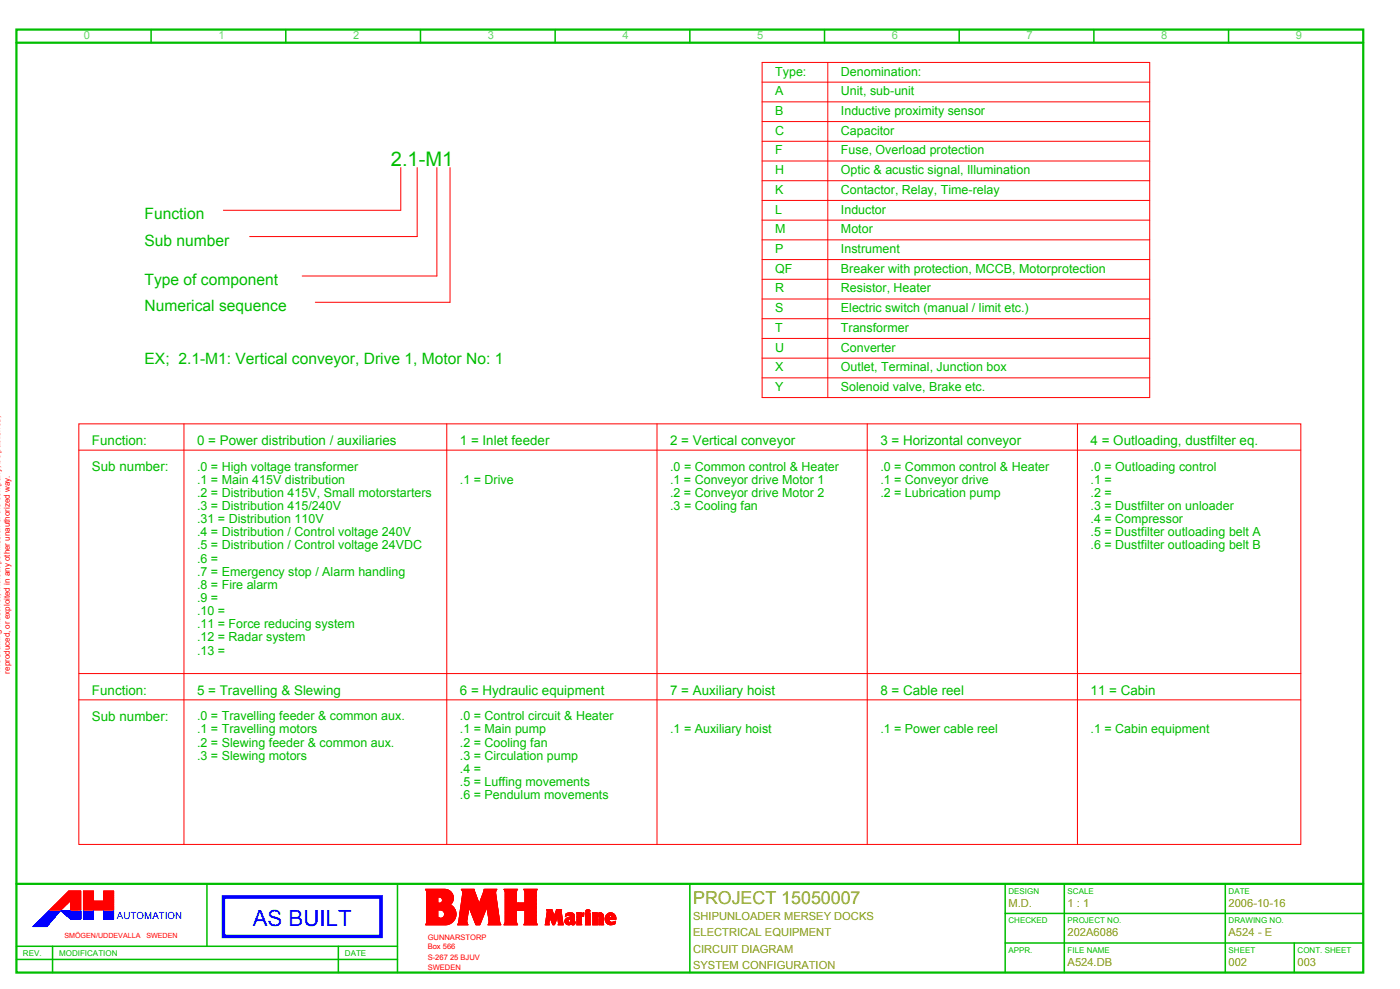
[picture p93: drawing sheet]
<svg xmlns="http://www.w3.org/2000/svg" width="426mm" height="301mm" viewBox="0 0 426 301" stroke-linecap="round" stroke-linejoin="round" font-family="sans-serif">
<defs><g id="words">
<text font-size="6.8" fill="#00f" x="76.9" y="281.8">AS BUILT</text>
<text font-size="6.1" fill="#00be00" x="119" y="50.6">2.1­M1</text>
<text font-size="5.4" fill="#969600" x="211" y="275">PROJECT 15050007</text>
<g font-size="4.7" fill="#00be00">
<text x="44" y="66.8">Function</text>
<text x="44" y="74.8">Sub number</text>
<text x="44" y="86.8">Type of component</text>
<text x="44" y="94.8">Numerical sequence</text>
<text x="44" y="110.8">EX; 2.1­M1: Vertical conveyor, Drive 1, Motor No: 1</text>
</g>
<g font-size="4.1" fill="#00be00">
<text x="28" y="135.4">Function:</text>
<text x="60" y="135.4">0 = Power distribution / auxiliaries</text>
<text x="140" y="135.4">1 = Inlet feeder</text>
<text x="204" y="135.4">2 = Vertical conveyor</text>
<text x="268" y="135.4">3 = Horizontal conveyor</text>
<text x="332" y="135.4">4 = Outloading, dustfilter eq.</text>
<text x="28" y="143.4">Sub number:</text>
<text x="28" y="211.4">Function:</text>
<text x="60" y="211.4">5 = Travelling &amp; Slewing</text>
<text x="140" y="211.4">6 = Hydraulic equipment</text>
<text x="204" y="211.4">7 = Auxiliary hoist</text>
<text x="268" y="211.4">8 = Cable reel</text>
<text x="332" y="211.4">11 = Cabin</text>
<text x="28" y="219.4">Sub number:</text>
</g>
<g font-size="3.8" fill="#00be00">
<text x="236" y="23">Type:</text>
<text x="256" y="23">Denomination:</text>
<text x="236" y="29">A</text>
<text x="256" y="29">Unit, sub­unit</text>
<text x="236" y="35">B</text>
<text x="256" y="35">Inductive proximity sensor</text>
<text x="236" y="41">C</text>
<text x="256" y="41">Capacitor</text>
<text x="236" y="47">F</text>
<text x="256" y="47">Fuse, Overload protection</text>
<text x="236" y="53">H</text>
<text x="256" y="53">Optic &amp; acustic signal, Illumination</text>
<text x="236" y="59">K</text>
<text x="256" y="59">Contactor, Relay, Time­relay</text>
<text x="236" y="65">L</text>
<text x="256" y="65">Inductor</text>
<text x="236" y="71">M</text>
<text x="256" y="71">Motor</text>
<text x="236" y="77">P</text>
<text x="256" y="77">Instrument</text>
<text x="236" y="83">QF</text>
<text x="256" y="83">Breaker with protection, MCCB, Motorprotection</text>
<text x="236" y="89">R</text>
<text x="256" y="89">Resistor, Heater</text>
<text x="236" y="95">S</text>
<text x="256" y="95">Electric switch (manual / limit etc.)</text>
<text x="236" y="101">T</text>
<text x="256" y="101">Transformer</text>
<text x="236" y="107">U</text>
<text x="256" y="107">Converter</text>
<text x="236" y="113">X</text>
<text x="256" y="113">Outlet, Terminal, Junction box</text>
<text x="236" y="119">Y</text>
<text x="256" y="119">Solenoid valve, Brake etc.</text>
<text x="60" y="143.2">.0 = High voltage transformer</text>
<text x="204" y="143.2">.0 = Common control &amp; Heater</text>
<text x="268" y="143.2">.0 = Common control &amp; Heater</text>
<text x="332" y="143.2">.0 = Outloading control</text>
<text x="60" y="147.2">.1 = Main 415V distribution</text>
<text x="140" y="147.2">.1 = Drive</text>
<text x="204" y="147.2">.1 = Conveyor drive Motor 1</text>
<text x="268" y="147.2">.1 = Conveyor drive</text>
<text x="332" y="147.2">.1 =</text>
<text x="60" y="151.2">.2 = Distribution 415V, Small motorstarters</text>
<text x="60" y="155.2">.3 = Distribution 415/240V</text>
<text x="204" y="151.2">.2 = Conveyor drive Motor 2</text>
<text x="204" y="155.2">.3 = Cooling fan</text>
<text x="268" y="151.2">.2 = Lubrication pump</text>
<text x="332" y="151.2">.2 =</text>
<text x="332" y="155.2">.3 = Dustfilter on unloader</text>
<text x="60" y="159.2">.31 = Distribution 110V</text>
<text x="332" y="159.2">.4 = Compressor</text>
<text x="60" y="163.2">.4 = Distribution / Control voltage 240V</text>
<text x="60" y="167.2">.5 = Distribution / Control voltage 24VDC</text>
<text x="332" y="163.2">.5 = Dustfilter outloading belt A</text>
<text x="332" y="167.2">.6 = Dustfilter outloading belt B</text>
<text x="60" y="171.2">.6 =</text>
<text x="60" y="175.2">.7 = Emergency stop / Alarm handling</text>
<text x="60" y="179.2">.8 = Fire alarm</text>
<text x="60" y="183.2">.9 =</text>
<text x="60" y="187.2">.10 =</text>
<text x="60" y="191.2">.11 = Force reducing system</text>
<text x="60" y="195.2">.12 = Radar system</text>
<text x="60" y="199.2">.13 =</text>
<text x="60" y="219.2">.0 = Travelling feeder &amp; common aux.</text>
<text x="140" y="219.2">.0 = Control circuit &amp; Heater</text>
<text x="60" y="223.2">.1 = Travelling motors</text>
<text x="60" y="227.2">.2 = Slewing feeder &amp; common aux.</text>
<text x="140" y="223.2">.1 = Main pump</text>
<text x="140" y="227.2">.2 = Cooling fan</text>
<text x="204" y="223.2">.1 = Auxiliary hoist</text>
<text x="268" y="223.2">.1 = Power cable reel</text>
<text x="332" y="223.2">.1 = Cabin equipment</text>
<text x="60" y="231.2">.3 = Slewing motors</text>
<text x="140" y="231.2">.3 = Circulation pump</text>
<text x="140" y="235.2">.4 =</text>
<text x="140" y="239.2">.5 = Luffing movements</text>
<text x="140" y="243.2">.6 = Pendulum movements</text>
</g>
<g font-size="3.4" fill="#00d2d2">
<text x="25.5" y="12">0</text>
<text x="66.5" y="12">1</text>
<text x="107.5" y="12">2</text>
<text x="148.5" y="12">3</text>
<text x="189.5" y="12">4</text>
<text x="230.5" y="12">5</text>
<text x="271.5" y="12">6</text>
<text x="312.5" y="12">7</text>
<text x="353.5" y="12">8</text>
<text x="394.5" y="12">9</text>
</g>
<g font-size="3.4" fill="#969600">
<text x="211" y="280">SHIPUNLOADER MERSEY DOCKS</text>
<text x="307" y="276">M.D.</text>
<text x="325" y="276">1 : 1</text>
<text x="374" y="276">2006­10­16</text>
<text x="211" y="285">ELECTRICAL EQUIPMENT</text>
<text x="325" y="285">202A6086</text>
<text x="374" y="285">A524 ­ E</text>
<text x="211" y="290">CIRCUIT DIAGRAM</text>
<text x="211" y="295">SYSTEM CONFIGURATION</text>
<text x="325" y="294">A524.DB</text>
<text x="374" y="294">002</text>
<text x="395" y="294">003</text>
</g>
<text font-size="3" fill="#00f" x="35.6" y="279.7">AUTOMATION</text>
<g font-size="2.4" fill="#f00">
<text x="0" y="205" transform="rotate(-90 0 205)">The drawing must not, without permission of the company, be published,</text>
<text x="3" y="205" transform="rotate(-90 3 205)">reproduced, or exploited in any other unauthorized way.</text>
</g>
<g font-size="2.4" fill="#00be00">
<text x="307" y="272">DESIGN</text>
<text x="325" y="272">SCALE</text>
<text x="374" y="272">DATE</text>
<text x="307" y="281">CHECKED</text>
<text x="325" y="281">PROJECT NO.</text>
<text x="374" y="281">DRAWING NO.</text>
<text x="7" y="291">REV.</text>
<text x="18" y="291">MODIFICATION</text>
<text x="105" y="291">DATE</text>
<text x="307" y="290">APPR.</text>
<text x="325" y="290">FILE NAME</text>
<text x="374" y="290">SHEET</text>
<text x="395" y="290">CONT. SHEET</text>
</g>
<g font-size="2.3" fill="#f00">
<text x="130.2" y="286">GUNNARSTORP</text>
<text x="130.2" y="289">Box 566</text>
<text x="130.2" y="292.1">S­267 25 BJUV</text>
<text x="130.2" y="295.2">SWEDEN</text>
</g>
<g font-size="2.2" fill="#f00">
<text x="19.6" y="285.4">SMÖGEN/UDDEVALLA</text>
<text x="44.6" y="285.4">SWEDEN</text>
</g>
</g></defs>
<path d="M5 9h410v287h-410zM5 13h410M5 269h410" fill="none" stroke="#00be00" stroke-width=".68"/>
<g fill="none" stroke="#00be00" stroke-width=".46">
<path d="M46 9v4M87 9v4M128 9v4M169 9v4M210 9v4M251 9v4M292 9v4M333 9v4M374 9v4M63 269v19M121 269v27M210 269v27"/>
<path d="M306 269v27M306 278h109M324 269v27M373 269v27M5 288h116M5 292h116M16 288v8M103 288v8M306 287h109M394 287v9"/>
</g>
<g fill="none" stroke="#00f" stroke-width=".3">
<path d="M12.2 279.8l-2.2 2.2M15.1 277.1l-5 4.9M15.2 277.1l-4.9 4.9M15.3 277.1l-4.9 4.9M15.4 277.1l-4.9 4.9M15.4 277.1l-4.8 4.9M15.6 277.1l-5 4.9M15.7 277.1l-4.9 4.9M15.8 277.1l-4.9 4.9M15.9 277.1l-4.9 4.9M16.1 277.1l-5 4.9M16.1 277.1l-4.8 4.9"/>
<path d="M16.2 277.1l-4.8 4.9M16.3 277.1l-4.9 4.9M16.4 279.5l-2.5 2.5M16.4 277.1l-4.9 4.9M16.6 277.1l-5 4.9M16.7 277.1l-4.9 4.9M16.8 277.1l-4.9 4.9M16.9 277.1l-4.9 4.9M16.9 278.9l-3.1 3.1M16.9 277.1l-4.8 4.9M17.1 277.1l-5 4.9M17.2 277.1l-4.9 4.9"/>
<path d="M17.3 277.1l-4.9 4.9M17.4 278.4l-3.7 3.6M17.4 277.1l-4.9 4.9M17.6 277.1l-5 4.9M17.7 277.1l-4.9 4.9M17.7 277.1l-4.8 4.9M17.8 277.1l-4.9 4.9M17.9 277.1l-4.9 4.9M18.1 277.1l-5 4.9M18.2 277.1l-4.9 4.9M18.3 277.1l-4.9 4.9M18.3 277.2l-4.7 4.8"/>
<path d="M18.4 277.1l-4.9 4.9M18.4 277.1l-4.1 4.9M18.4 277.1l3.1 2.7M18.4 277.1h.1M18.5 277.1v.1M18.6 277.1l-.1 .1M18.7 277.1l-.1 .1M18.8 277.1l-.2 .2M18.9 277.1l-.2 .2M19.1 277.1l-.4 .3M19.2 277.1l-.4 .3M19.2 277.1l-.3 .4"/>
<path d="M19.3 277.1l-.4 .4 .5-.4M19.6 277.1l-.6 .5M19.7 277.1l-.6 .6M19.8 277.1l-.6 .6M19.9 277.1l-.7 .7M20 277.1l-.8 .7M20.1 277.1l-.8 .8M20.2 277.1l-.8 .8M20.3 277.1l-.9 .9M20.4 277.1l-.9 .9M20.6 277.1l-1.1 1M20.7 277.1l-1.1 1"/>
<path d="M20.7 277.1l-1 1.1M20.8 277.1l-1.1 1.1M21 277.1l-1.2 1.2M21.1 277.1l-1.2 1.2M21.2 277.1l-1.3 1.3 1.4-1.3M21.4 277.1l-1.4 1.4M21.5 279.8h3.1M21.5 277.1l-1.4 1.4M21.6 277.1l-1.4 1.5 1.5-1.5M21.8 277.1l-1.5 1.6M21.9 277.1l-1.6 1.6M22.1 277.1l-1.8 1.7"/>
<path d="M22.2 277.1l-1.8 1.7 1.8-1.7M22.3 277.1l-1.8 1.8 2-1.8M22.6 277.1l-1.9 1.9M22.7 277.1l-2 2M22.8 277.1l-2 2M22.9 277.1l-2.1 2.1M23 277.1l-2.1 2.1M23.1 277.1l-2.1 2.2 2.2-2.2M23.3 277.1l-2.2 2.3 2.4-2.3M23.6 277.1l-2.4 2.4M23.7 277.1l-2.4 2.4M23.7 277.1l-2.4 2.5"/>
<path d="M23.8 277.1l-2.5 2.5 2.7-2.5M24.1 277.1l-2.6 2.6M24.2 277.1l-2.6 2.7M24.3 277.1l-2.7 2.7M24.4 277.1l-2.7 2.7M24.5 277.1l-2.7 2.7M24.6 277.1h-9.7l-4.9 4.9M24.6 277.2l-2.6 2.6M24.6 277.3l-2.5 2.5M24.6 277.3l-2.4 2.5M24.6 277.4l-2.3 2.4M24.6 277.6l-2.2 2.2"/>
<path d="M24.6 277.7l-2.1 2.1M24.6 277.8l-2 2M24.6 277.9l-1.9 1.9M24.6 278l-1.8 1.8M24.6 278.1l-1.6 1.7M24.6 278.2l-1.5 1.6M24.6 278.3l-1.5 1.5M24.6 278.4l-1.4 1.4M24.6 278.6l-1.2 1.2M24.6 278.7l-1.1 1.1M24.6 278.8l-1 1M24.6 278.8l-.9 1"/>
<path d="M24.6 278.9l-.8 .9M24.6 279.1l-.7 .7M24.6 279.2l-.6 .6M24.6 279.3l-.5 .5M24.6 279.4l-.4 .4M24.6 279.5l-.2 .3M24.6 279.6l-.1 .2M24.6 279.7v.1M24.6 277.1v2.7M25.4 279.8h3.1M25.5 277.1l-.1 .1M25.6 277.1l-.2 .2"/>
<path d="M25.7 277.1l-.3 .3M25.8 277.1l-.4 .4M26 277.1l-.6 .6M26 277.1l-.6 .7M26.1 277.1l-.7 .7M26.2 277.1l-.8 .8M26.3 277.1l-.9 .9M26.5 277.1l-1.1 1.1M26.6 277.1l-1.2 1.2M26.7 277.1l-1.3 1.3M26.8 277.1l-1.4 1.4M26.8 277.1l-1.4 1.5"/>
<path d="M27 277.1l-1.6 1.6M27.1 277.1l-1.7 1.7M27.2 277.1l-1.8 1.8M27.3 277.1l-1.9 1.9M27.5 277.1l-2.1 2.1M27.6 277.1l-2.2 2.2M27.6 277.1l-2.2 2.3M27.7 277.1l-2.3 2.3M27.8 277.1l-2.4 2.4M28 277.1l-2.6 2.6M28.1 277.1l-2.7 2.7M28.2 277.1l-2.7 2.7"/>
<path d="M28.3 277.1l-2.7 2.7M28.4 277.1l-2.7 2.7M28.5 277.1h-3.1v2.7M28.5 277.2l-2.6 2.6M28.5 277.3l-2.5 2.5M28.5 277.3l-2.4 2.5M28.5 277.4l-2.3 2.4M28.5 277.5l-2.3 2.3M28.5 277.7l-2.1 2.1M28.5 277.8l-2 2M28.5 277.9l-1.9 1.9M28.5 278l-1.8 1.8"/>
<path d="M28.5 278.1l-1.6 1.7M28.5 278.2l-1.6 1.6M28.5 278.3l-1.5 1.5M28.5 278.4l-1.4 1.4M28.5 278.5l-1.3 1.3M28.5 278.7l-1.1 1.1M28.5 278.8l-1 1M28.5 278.8l-.9 1M28.5 278.9l-.8 .9M28.5 279l-.8 .8M28.5 279.2l-.6 .6M28.5 279.3l-.5 .5"/>
<path d="M28.5 279.4l-.4 .4M28.5 279.5l-.3 .3M28.5 279.6l-.2 .2M28.5 279.6l-.1 .2M28.5 279.7v.1M28.5 277.1v2.7M31.6 277.1l-.1 .1M31.7 277.1l-.2 .2M31.8 277.1l-.3 .3M32 277.1l-.5 .5M32.1 277.1l-.6 .5M32.1 277.1l-.6 .6"/>
<path d="M32.2 277.1l-.7 .7M32.4 277.1l-.9 .9M32.5 277.1l-1 1M32.6 277.1l-1.1 1.1M32.7 277.1l-1.2 1.2M32.8 277.1l-1.3 1.2M32.9 277.1l-1.4 1.4M33 277.1l-1.5 1.5M33.1 277.1l-1.6 1.6M33.2 277.1l-1.7 1.7M33.4 277.1l-1.9 1.9M33.5 277.1l-2 2"/>
<path d="M33.6 277.1l-2.1 2M33.6 277.1l-2.1 2.1M33.7 277.1l-2.2 2.2M33.9 277.1l-2.4 2.4M34 277.1l-2.5 2.5M34.1 277.1l-2.6 2.6M34.2 277.1l-2.7 2.7M34.3 277.1l-2.7 2.7M34.4 277.1l-2.7 2.7M34.5 277.1l-2.6 2.7M34.6 277.1h-3.1v2.7M34.6 277.1v2.7h-3.1"/>
<path d="M34.6 277.1l-2.6 2.7M34.6 277.2l-2.5 2.6M34.6 277.3l-2.4 2.5M34.6 277.5l-2.3 2.3M34.6 277.6l-2.2 2.2M34.6 277.7l-2.1 2.1M34.6 277.8l-2 2M34.6 277.8l-1.9 2M34.6 278l-1.7 1.8M34.6 278.1l-1.6 1.7M34.6 278.2l-1.6 1.6M34.6 278.3l-1.5 1.5"/>
<path d="M34.6 278.5l-1.3 1.3M34.6 278.6l-1.2 1.2M34.6 278.6l-1.1 1.2M34.6 278.7l-1 1.1M34.6 278.8l-.9 1M34.6 279l-.8 .8M34.6 279.1l-.7 .7M34.6 279.2l-.6 .6M34.6 279.3l-.5 .5M34.6 279.4l-.3 .4M34.6 279.5l-.2 .3M34.6 279.6l-.1 .2"/>
<path d="M34.6 279.7l-.1 .1M10 282h4.3M14.5 281.8l-.2 .2M15.4 280.6l-1.3 1.4M15.9 280.1l-1.9 1.9"/>
</g>
<g fill="none" stroke="#f00" stroke-width=".3">
<path d="M232 19h118v102h-118zM252 19v102M232 25h118M232 31h118M232 37h118M122 51v13h-54M127 51v21h-51M133 51v33h-41M137 51v41h-41M232 43h118M232 49h118M232 55h118"/>
<path d="M232 61h118M232 67h118M232 73h118M232 79h118M232 85h118M232 91h118M232 97h118M232 103h118M232 109h118M232 115h118M24 129h372v128h-372zM24 137h372"/>
<path d="M56 129v128M136 129v128M200 129v128M264 129v128M328 129v128M24 205h372M24 213h372M21 271.2l-5.8 5.7M21.1 271.2l-5.7 5.7M21.2 271.2l-5.7 5.7M21.3 271.2l-5.7 5.7M21.4 271.2l-5.8 5.7"/>
<path d="M21.5 276.9h3.1M21.5 271.2l-5.8 5.7M21.6 271.2l-5.7 5.7M21.7 271.2l-5.7 5.7M21.8 271.2l-5.7 5.7M22 271.2l-5.8 5.7M22.1 271.2l-5.7 5.7M22.2 271.2l-5.8 5.7M22.3 271.2l-5.8 5.7M22.3 271.2l-5.7 5.7M22.5 271.2l-5.8 5.7M22.6 271.2l-5.7 5.7"/>
<path d="M22.7 271.2l-5.7 5.7M22.8 271.2l-5.7 5.7M22.9 271.2l-5.8 5.7M23 271.2l-5.8 5.7M23.1 271.2l-5.7 5.7M23.2 271.2l-5.7 5.7M23.3 271.2l-5.7 5.7M23.5 271.2l-5.8 5.7M23.6 271.2l-5.7 5.7M23.7 271.2l-5.8 5.7M23.8 271.2l-5.8 5.7M23.8 271.2l-5.7 5.7"/>
<path d="M24 271.2l-5.8 5.7M24.1 271.2l-5.7 5.7M24.2 271.2l-5.7 5.7M24.3 271.2l-5.7 5.7M24.5 271.2l-4.1 4M24.5 271.2l-3 3M24.6 271.2h-3.7l-5.8 5.7h3.5l2.9-2.8v2.8M24.6 271.2l-3.1 3.1M24.6 271.3l-3.1 3.1M24.6 271.4l-3.1 3.1M24.6 271.5l-3.1 3.2M24.6 271.7l-3.1 3"/>
<path d="M24.6 271.8l-3.1 3M24.6 271.9l-3.1 3M24.6 271.9l-3.1 3.1M24.6 272l-3.1 3.2M24.6 272.2l-3.1 3.1M24.6 272.3l-3.1 3.1M24.6 272.4l-3.1 3.1M24.6 272.5l-3.1 3.1M24.6 272.7l-3.1 3M24.6 272.7l-3.1 3.1M24.6 272.8l-3.1 3.1M24.6 272.9l-3.1 3.1"/>
<path d="M24.6 273l-3.1 3.2M24.6 273.2l-3.1 3.1M24.6 273.3l-3.1 3M24.6 273.4l-3.1 3M24.6 273.5l-3.1 3.1M24.6 273.6l-3.1 3.1M24.6 273.7l-3.1 3.1M24.6 273.8l-3.1 3.1M24.6 273.9l-3 3M24.6 274l-2.9 2.9M24.6 274.2l-2.8 2.7M24.6 274.2l-2.7 2.7"/>
<path d="M24.6 274.3l-2.6 2.6M24.6 274.4l-2.5 2.5M24.6 274.5l-2.4 2.4M24.6 274.7l-2.2 2.2M24.6 274.8l-2.1 2.1M24.6 274.9l-2.1 2M24.6 275l-2 1.9M24.6 275.1l-1.8 1.8M24.6 275.2l-1.7 1.7M24.6 275.3l-1.6 1.6M24.6 275.4l-1.5 1.5M24.6 275.5l-1.4 1.4"/>
<path d="M24.6 275.7l-1.3 1.2M24.6 275.7l-1.2 1.2M24.6 275.8l-1.1 1.1M24.6 275.9l-1 1M24.6 276.1l-.8 .8M24.6 276.2l-.7 .7M24.6 276.3l-.6 .6M24.6 276.4l-.6 .5M24.6 276.5l-.5 .4M24.6 276.6l-.3 .3M24.6 276.7l-.2 .2M24.6 276.8l-.1 .1"/>
<path d="M24.6 276.9h.1M24.6 271.2v5.7M25.5 271.2l-.1 .1M25.6 271.2l-.2 .2M25.7 271.2l-.3 .3M25.8 271.2l-.4 .4M26 271.2l-.6 .5M26 271.2l-.6 .6M26.1 271.2l-.7 .7M26.2 271.2l-.8 .8M26.3 271.2l-.9 .9M26.5 271.2l-1.1 1.1"/>
<path d="M26.6 271.2l-1.2 1.2M26.7 271.2l-1.3 1.3M26.8 271.2l-1.4 1.3M26.9 271.2l-1.5 1.5M27 271.2l-1.6 1.6M27.1 271.2l-1.7 1.7M27.2 271.2l-1.8 1.8M27.3 271.2l-1.9 1.9M27.5 271.2l-2.1 2.1M27.6 271.2l-2.2 2.2M27.7 271.2l-2.3 2.3M27.8 271.2l-2.4 2.4"/>
<path d="M28 271.2l-2.6 2.6M28.1 271.2l-2.7 2.7M28.2 271.2l-2.8 2.8M28.3 271.2l-2.9 2.8M28.4 271.2l-3 3M28.5 274.3h3v-3.1h3.1v5.7h-9.2M28.5 271.2h-3.1v5.7M28.5 271.2l-3.1 3.1M28.5 271.3l-3.1 3.1M28.5 271.4l-3.1 3.1M28.5 271.5l-3.1 3.1M28.5 271.6l-3.1 3.2"/>
<path d="M28.5 271.8l-3.1 3M28.5 271.9l-3.1 3M28.5 272l-3.1 3M28.5 272l-3.1 3.2M28.5 272.2l-3.1 3.1M28.5 272.3l-3.1 3.1M28.5 272.4l-3.1 3.1M28.5 272.5l-3.1 3M28.5 272.6l-3.1 3.1M28.5 272.7l-3.1 3.1M28.5 272.8l-3.1 3.1M28.5 272.9l-3.1 3.1"/>
<path d="M28.5 273l-3.1 3.1M28.5 273.1l-3.1 3.2M28.5 273.3l-3.1 3M28.5 273.4l-3.1 3M28.5 273.5l-3.1 3M28.5 273.5l-3.1 3.2M28.5 273.7l-3.1 3.1M28.5 273.8l-3.1 3.1M28.5 273.9l-3 3M28.5 274l-3 2.9M28.5 274.1l-2.9 2.8M28.5 274.3l-2.7 2.6"/>
<path d="M28.5 271.2v3.1M28.5 274.3l-2.6 2.6M28.6 274.3l-2.6 2.6M28.8 274.3l-2.7 2.6M28.9 274.3l-2.6 2.6M29 274.3l-2.7 2.6M29.1 274.3l-2.7 2.6M29.2 274.3l-2.7 2.6M29.3 274.3l-2.7 2.6M29.4 274.3l-2.6 2.6M29.5 274.3l-2.6 2.6M29.6 274.3l-2.6 2.6"/>
<path d="M29.7 274.3l-2.7 2.6M29.9 274.3l-2.8 2.6M30 274.3l-2.7 2.6M30 274.3l-2.6 2.6M30.1 274.3l-2.6 2.6M30.3 274.3l-2.7 2.6M30.4 274.3l-2.6 2.6M30.5 274.3l-2.7 2.6M30.6 274.3l-2.7 2.6M30.7 274.3l-2.7 2.6M30.8 274.3l-2.7 2.6M30.9 274.3l-2.6 2.6"/>
<path d="M31 274.3l-2.6 2.6M31.1 274.3l-2.6 2.6M31.3 274.3l-2.8 2.6M31.4 274.3l-2.7 2.6M31.5 274.3l-2.7 2.6M31.6 271.2l-.1 .1M31.7 271.2l-.2 .2M31.9 271.2l-.4 .3M32 271.2l-.5 .4M32.1 271.2l-.6 .5M32.1 271.2l-.6 .6M32.2 271.2l-.7 .7"/>
<path d="M32.4 271.2l-.9 .9M32.5 271.2l-1 1M32.6 271.2l-1.1 1M32.7 271.2l-1.2 1.1M32.8 271.2l-1.3 1.2M32.9 271.2l-1.4 1.4M33 271.2l-1.5 1.5M33.1 271.2l-1.6 1.6M33.2 271.2l-1.7 1.7M33.4 271.2l-1.9 1.8M33.5 271.2l-2 1.9M33.6 271.2l-2.1 2"/>
<path d="M33.6 271.2l-2.1 2.1M33.7 271.2l-2.2 2.2M33.9 271.2l-2.4 2.4M34 271.2l-2.5 2.5M34.1 271.2l-2.6 2.5M34.2 271.2l-2.7 2.6M34.4 271.2l-2.9 2.8M34.4 271.2l-2.9 2.9M34.5 271.2l-3 3M34.6 271.2l-5.7 5.7M34.6 271.3l-5.6 5.6M34.6 271.4l-5.5 5.5"/>
<path d="M34.6 271.6l-5.3 5.3M34.6 271.7l-5.3 5.2M34.6 271.7l-5.2 5.2M34.6 271.8l-5.1 5.1M34.6 271.9l-5 5M34.6 272.1l-4.8 4.8M34.6 272.2l-4.7 4.7M34.6 272.3l-4.6 4.6M34.6 272.4l-4.5 4.5M34.6 272.5l-4.4 4.4M34.6 272.6l-4.3 4.3M34.6 272.7l-4.2 4.2"/>
<path d="M34.6 272.8l-4.1 4.1M34.6 272.9l-4 4M34.6 273.1l-3.8 3.8M34.6 273.2l-3.8 3.7M34.6 273.2l-3.7 3.7M34.6 273.3l-3.6 3.6M34.6 273.5l-3.4 3.4M34.6 273.6l-3.3 3.3M34.6 273.7l-3.2 3.2M34.6 273.8l-3.1 3.1M34.6 273.9l-3 3M34.6 274l-2.9 2.9"/>
<path d="M34.6 274.1l-2.8 2.8M34.6 274.2l-2.7 2.7M34.6 274.3l-2.6 2.6M34.6 274.4l-2.5 2.5M34.6 274.6l-2.3 2.3M34.6 274.7l-2.2 2.2M34.6 274.8l-2.1 2.1M34.6 275l-1.9 1.9M34.6 275.1l-1.8 1.8M34.6 275.2l-1.7 1.7M34.6 275.3l-1.6 1.6M34.6 275.4l-1.5 1.5"/>
<path d="M34.6 275.5l-1.4 1.4M34.6 275.6l-1.3 1.3M34.6 275.7l-1.2 1.2M34.6 275.8l-1.1 1.1M34.6 276l-.9 .9M34.6 276.1l-.8 .8M34.6 276.2l-.7 .7M34.6 276.3l-.7 .6M34.6 276.3l-.6 .6M34.6 276.5l-.4 .4M34.6 276.6l-.3 .3M34.6 276.7l-.2 .2"/>
<path d="M34.6 276.8l-.1 .1M34.6 276.9h.1M129.5 270.6h.1M129.6 270.6h.1M129.7 270.6l-.1 .2 .2-.2M129.8 270.6l-.2 .2M129.9 273.7l3.1-3.1-3.1 3.1M129.9 279.9l7.8-7.8-7.8 7.9M129.9 270.6l-.2 .3M130 270.6l-.3 .3M130.1 270.6l-.4 .4M130.2 270.6l-.4 .5"/>
<path d="M130.3 270.6l-.5 .6M130.4 270.6l-.6 .6M130.6 270.6l-.8 .7M130.6 270.6l-.7 .8M130.8 270.6l-.9 .9M130.8 270.6l-.9 1M131 270.6l-1.1 1.1M131.1 270.6l-1.2 1.2M131.2 270.6l-1.3 1.4M131.3 270.6l-1.4 1.4M131.4 270.6l-1.5 1.6M131.5 270.6l-1.6 1.6"/>
<path d="M131.6 270.6l-1.7 1.8M131.7 270.6l-1.8 1.9M131.8 270.6l-1.9 2M131.9 270.6l-2 2.1M132.1 270.6l-2.2 2.2M132.1 270.6l-2.2 2.3M132.3 270.6l-2.4 2.4M132.3 270.6l-2.4 2.5M132.5 270.6l-2.6 2.6M132.6 270.6l-2.7 2.7M132.7 270.6l-2.8 2.9M132.8 270.6l-2.9 2.9"/>
<path d="M133.1 270.6l-3.2 3.3M133.2 270.6l-3.3 3.4M133.3 278.5l-3 3M133.3 278.6l-2.9 2.9M133.3 278.7l-2.8 2.8M133.3 278.9l-2.6 2.6M133.3 278.2l-3.3 3.3M133.3 278.3l-3.2 3.2M133.3 278.4l-3.1 3.1M133.3 277.6l-3.8 3.9M133.3 277.8l-3.7 3.7M133.3 277.9l-3.6 3.6"/>
<path d="M133.3 277.4l-3.6 3.7M133.3 277.4l-3.5 3.4M133.3 277.1l-3.4 3.5M133.3 278.1l-3.4 3.4M133.3 273.1l-3.4 3.4M133.3 273.2l-3.4 3.5M133.3 273.3l-3.4 3.4M133.3 273.4l-3.4 3.5M133.3 273.6l-3.4 3.4M133.3 273.6l-3.4 3.5M133.3 273.8l-3.4 3.4M133.3 273.8l-3.4 3.5"/>
<path d="M133.3 274l-3.4 3.4M133.3 274.1l-3.4 3.4M133.3 274.2l-3.4 3.4M133.3 274.3l-3.4 3.5M133.3 274.4l-3.4 3.4M133.3 274.5l-3.4 3.5M133.3 274.6l-3.4 3.4M133.3 274.7l-3.4 3.5M133.3 277.6l-3.6 3.6M133.3 278l-3.5 3.5M133.3 277.2l-3.5 3.5M133.3 279.1l-2.4 2.4"/>
<path d="M133.3 274.8l-3.4 3.5M133.3 270.6l-3.4 3.5M133.4 279.1l-2.5 2.4M133.4 279.2l-2.3 2.3M133.4 270.6l-3.5 3.6M133.4 274.8l-3.5 3.6M133.5 277l4.4-4.4-4.4 4.4M133.6 274.9l-3.7 3.6M133.6 270.6l-3.7 3.7M133.6 274.9l-3.7 3.7M133.6 270.6l-3.7 3.8M133.8 274.9l-3.9 3.9"/>
<path d="M133.8 270.6l-3.9 3.9M133.8 270.6l-3.9 4M133.9 273l2.3-2.2-2.2 2.3 2.4-2.3-2.2 2.3 2.5-2.1-2.3 2.3M133.9 279.4l-2.1 2.1M134 270.6l-4.1 4.1M134 279.4l-2.1 2.1M134 274.8l-4.1 4.2M134.1 270.6l-4.2 4.2M134.1 274.8l-4.2 4.2M134.1 279.5l-2.1 2M134.2 279.5l-2 2M134.2 270.6l-4.3 4.4"/>
<path d="M134.3 270.6l-4.4 4.4M134.4 279.4l-2.2 2.1M134.4 270.6l-4.5 4.6M134.5 279.4l-2.1 2.1M134.5 270.6l-4.6 4.6M134.6 270.6l-4.7 4.9 4.8-4.9M134.7 273.8l2.4-2.5-2.4 2.5M134.7 274l2.6-2.5-2.7 2.7M134.7 279.3l-2.2 2.2M134.9 270.6l-5 5M134.9 270.6l-5 5.1M135.1 270.6l-5.2 5.2"/>
<path d="M135.1 270.6l-5.2 5.3M135.3 277.9l2.2-2.3-2.2 2.3M135.3 270.6l-5.4 5.4M135.3 278.5l2.6-2.6-2.6 2.7M135.3 278l2.3-2.3-2.3 2.4M135.4 270.6l-5.5 5.5M135.5 270.6l-5.6 5.6M135.6 270.6l-5.7 5.7M135.7 270.7l-5.8 5.8M135.8 270.7l-2.4 2.3M135.9 270.7l-2.4 2.3M135.9 270.7l-2.3 2.3"/>
<path d="M136 270.7l-2.3 2.3M136.1 270.7l-2.3 2.3M136.8 271.1l-2.3 2.3M136.9 271.1l-2.3 2.4M137 271.2l-2.4 2.4M137 271.2l-2.4 2.5M137.2 275.4l-2.1 2.1M137.2 271.4l-2.5 2.6M137.3 275.5l-2.1 2.1M137.4 271.6l-2.8 2.7M137.4 275.5l-2.2 2.2M137.4 271.6l-7.5 7.6"/>
<path d="M137.4 275.6l-2.2 2.2M137.5 271.7l-7.6 7.6M137.5 271.7l-7.6 7.7M137.6 271.8l-7.7 7.7M137.6 271.8l-7.7 7.8M137.6 274.8l-2.5 2.6M137.6 271.9l-7.7 7.8M137.7 272l-7.8 7.8M137.7 274.6l-2.7 2.8M137.8 275.8l-2.5 2.5M137.8 275.9l-2.5 2.4M137.8 274.4l-2.9 2.9"/>
<path d="M137.9 272.4l-8 7.9M137.9 272.4l-8 8.1M137.9 274.3l-3 3M137.9 276l-2.8 2.9M138 272.7l-4.3 4.3M138 274l-3.2 3.2 3.2-3.1M138 272.9l-4.1 4.1M138 276.1l-5.4 5.4M138 272.9l-4 4.1M138 273.8l-3.3 3.3M138 273.7l-3.4 3.4M138 273l-3.9 4"/>
<path d="M138 273.1l-3.8 3.9M138 273.5l-3.5 3.5M138 276.1l-5.3 5.4M138 273.2l-3.7 3.8M138 273.3l-3.6 3.7M138.1 276.2l-5.3 5.3M138.1 276.2l-5.2 5.3M138.3 276.4l-5.1 5.1M138.3 276.5l-5 5M138.4 276.6l-4.9 4.9 4.9-4.9M138.5 276.7l-4.8 4.8M138.5 279.7l-1.4 1.4"/>
<path d="M138.5 276.8l-4.6 4.7M138.6 276.9l-4.6 4.6M138.6 279.6l-1.6 1.6M138.7 279.4l-2 1.9M138.7 279.2l-2.1 2.1M138.8 277.5l-4.1 4M138.8 279l-2.4 2.4M138.8 277.5l-4 4M138.8 278.9l-2.5 2.5M138.8 277.6l-3.8 3.9M138.8 277.7l-3.8 3.8M138.8 278.8l-2.7 2.6"/>
<path d="M138.8 278.7l-2.7 2.8M138.8 278.5l-2.9 3M138.8 278l-3.4 3.5M138.9 278.5l-3.1 3M138.9 278.1l-3.4 3.4M138.9 278.3l-3.2 3.2M138.9 278.2l-3.3 3.3M139.8 279.2l5.6-5.5-5.6 5.7M139.9 278.7l5.4-5.3-5.5 5.5M139.9 278.5l5.3-5.3-5.3 5.4M140.4 275.2l4-4.1-4.1 4.3M140.4 270.6h.1"/>
<path d="M140.5 273.9l3.3-3.3-3.3 3.4M140.6 270.6l-.1 .2 .2-.2M140.8 270.6l-.2 .3M140.9 270.6l-.3 .3M141 270.6l-.4 .4 .5-.4M141.3 270.6l-.6 .5 .5-.5M141.4 270.6l-.6 .7M141.5 270.6l-.7 .8M141.7 270.6l-.9 .9M141.9 270.6l-1.1 1.1M142.1 270.6l-1.3 1.3M142.2 270.6l-1.4 1.4"/>
<path d="M142.2 279.9l-1.6 1.6M142.2 279.8l-1.7 1.7M142.2 279.7l-1.8 1.8M142.2 279.6l-1.9 1.9M142.3 279.4l-2.1 2.1M142.3 279.3l-2.2 2.2M142.3 270.6l-1.5 1.5M142.3 279.1l-2.3 2.4M142.3 279.1l-2.4 2.4M142.4 278.9l-2.6 2.6M142.4 270.6l-1.6 1.6M142.4 278.8l-2.7 2.7"/>
<path d="M142.4 278.6l-2.9 2.9M142.4 278.5l-2.9 3M142.4 278.4l-3.1 3.1M142.5 278.3l-3.2 3.2M142.5 278.1l-3.2 3.3M142.5 278l-3 3.1M142.5 270.6l-1.7 1.8M142.5 277.9l-3 3M142.5 277.8l-2.9 2.9M142.6 277.6l-3 3M142.6 277.5l-3 3M142.6 270.6l-1.9 1.9"/>
<path d="M142.6 277.3l-3 3.1M142.6 277.3l-2.9 2.9M142.7 277.1l-3 3M142.7 277l-3 3M142.7 276.8l-3 3.1M142.7 276.7l-3 3M142.7 270.6l-2 2M142.7 276.6l-3 3M142.8 276.5l-3 3M142.8 270.6l-2.1 2.1M142.9 270.6l-2.2 2.3M143 270.6l-2.3 2.4"/>
<path d="M143.2 270.6l-2.5 2.5M143.2 270.6l-2.6 2.6M143.4 270.6l-2.8 2.8M143.4 270.6l-2.8 2.9M143.6 270.6l-3 3M143.7 270.6l-3.1 3.1M143.9 279l7-7-7 7.1M144 270.6l-3.5 3.5M144 279.3l7-7-6.9 7.1M144.1 270.6l-3.6 3.6M144.2 270.6l-3.7 3.8M144.3 270.6l-3.8 3.9"/>
<path d="M144.4 270.7l-4 3.9M144.4 270.8l-4 4.1M144.4 270.7l-4 4M144.4 270.9l-4 4.1M144.4 271l-4 4.1M144.5 271.3l-4.2 4.2M144.5 271.4l-4.2 4.2M144.6 271.5l-4.3 4.2M144.6 271.5l-4.3 4.4M144.6 271.6l-4.3 4.4M144.6 271.7l-4.4 4.4M144.7 271.8l-4.5 4.4"/>
<path d="M144.7 271.8l-4.5 4.6M144.7 271.9l-4.5 4.6M144.7 272l-4.5 4.6M144.8 272.1l-4.7 4.6M144.8 272.1l-4.7 4.8M144.8 272.2l-4.7 4.8M144.9 272.3l-4.8 4.8M144.9 272.4l-4.8 4.8M144.9 272.5l-4.8 4.9M145 272.6l-5 4.9M145 272.6l-5 5M145 272.7l-5 5"/>
<path d="M145 272.8l-5 5.1M145.1 272.9l-5.1 5.1M145.1 272.9l-5.2 5.2M145.1 273l-5.2 5.2M145.2 273.1l-5.3 5.3M145.3 273.5l-5.5 5.5M145.3 273.5l-5.5 5.6M145.5 274l-2.6 2.5 2.5-2.6-2.5 2.5M145.5 274l-2.5 2.7 2.5-2.6M145.6 274.2l-2.6 2.6M145.6 274.3l-2.6 2.5M145.6 274.3l-2.5 2.6"/>
<path d="M145.7 274.4l-2.6 2.6M145.7 274.5l-2.6 2.6M145.7 274.6l-2.5 2.5M145.7 274.6l-2.5 2.6M145.8 274.7l-2.6 2.6M145.8 274.8l-2.5 2.6M145.8 274.9l-2.5 2.5M146.1 274.3l3.8-3.7-3.8 3.9M146.7 280l-1.5 1.5M146.8 279.7l-1.7 1.8M146.8 279.6l-1.8 1.9M146.9 279.4l-2 2.1"/>
<path d="M147 279.3l-2.2 2.1M147.1 279l-2.3 2.3M147.1 278.9l-2.3 2.3M147.2 278.7l-2.4 2.5M147.3 278.6l-2.6 2.5M147.4 278.3l-2.7 2.7M147.5 270.6l-.2 .2M147.5 278l-2.9 2.9 2.8-2.7M147.6 277.6l-3 3.1 3-2.9M147.7 270.6l-.4 .4M147.7 270.6l-.4 .5M147.8 277.3l-3.3 3.3 3.2-3.1"/>
<path d="M147.9 270.6l-.6 .7M147.9 276.9l-3.4 3.5 3.3-3.3M148 270.6l-.8 .8M148 276.7l-3.6 3.6M148.1 276.5l-3.7 3.7M148.1 270.6l-1 1M148.2 270.6l-1.1 1.1M148.3 270.6l-1.3 1.3M148.4 270.6l-1.4 1.5M148.5 270.6l-1.6 1.7M148.6 270.6l-1.8 1.8M148.7 279.1l2.8-2.9-2.8 3"/>
<path d="M148.7 270.6l-2 2M148.8 279.8l2.8-2.8-2.8 2.9M148.8 270.6l-2.1 2.1M149 270.6l-2.4 2.4M149 270.6l-2.4 2.5M149.2 270.6l-2.7 2.7M149.2 270.6l-2.7 2.8M149.4 270.6l-3 3.1M149.5 270.6l-3.2 3.2M149.6 270.6l-3.4 3.4M149.7 270.6l-3.5 3.5M150 270.6l-4 4.1"/>
<path d="M150.1 270.6l-4.2 4.2M150.2 270.6l-6.9 7M150.3 270.6l-7 7M150.5 270.6l-7.1 7.1M150.5 270.6l-7.1 7.2M150.7 270.6l-7.2 7.3M150.9 270.6l-7.4 7.4M150.9 271.8l-7.1 7M150.9 271.6l-7.1 7.2M150.9 271.8l-7 7.1M150.9 271.5l-7.1 7.2M150.9 271.4l-7.1 7.2"/>
<path d="M150.9 272.2l-6.9 6.9M151 272.2l-7 7M151 270.6l-7.5 7.5M151 271.3l-7.3 7.2M151 272.5l-6.9 7M151 272.6l-6.9 7M151 272.7l-6.9 6.9M151 272.8l-6.8 6.9M151.1 272.9l-6.9 6.9M151.1 273l-6.9 6.9M151.1 271l-7.4 7.5M151.1 273.1l-6.8 6.8"/>
<path d="M151.1 273.2l-6.8 6.8M151.1 270.6l-7.5 7.6M151.1 273.3l-6.8 6.8M151.1 273.3l-6.7 6.9M151.1 273.5l-2.9 2.9M151.1 273.5l-2.9 3M151.2 273.7l-2.9 2.9M151.2 273.7l-2.9 3M151.2 270.6l-7.6 7.6M151.2 273.9l-2.9 2.9M151.2 274l-2.9 2.9M151.2 270.8l-7.5 7.6"/>
<path d="M151.2 274.1l-2.9 3M151.2 274.2l-2.9 2.9M151.2 274.3l-2.8 2.9M151.3 274.4l-2.9 3M151.3 274.5l-2.9 2.9M151.3 274.6l-2.9 2.9M151.3 274.7l-2.9 2.9M151.3 274.8l-2.9 2.9M151.3 270.6l-7.7 7.7M151.3 274.9l-2.8 2.9M151.3 275l-2.8 2.9M151.4 275.1l-2.9 2.9"/>
<path d="M151.4 275.2l-2.9 2.9M151.4 275.3l-2.9 2.9M151.4 275.4l-2.9 2.9 2.9-2.8M151.4 275.5l-2.8 3M151.4 275.7l-2.8 2.8M151.4 275.7l-2.8 3M151.5 275.9l-2.9 2.8M151.5 275.9l-2.9 2.9M151.5 276l-2.9 2.9M151.5 276.1l-2.8 2.9M151.5 276.4l-2.8 2.9M151.6 276.5l-2.9 2.9"/>
<path d="M151.6 276.8l-2.8 2.8 2.8-3-2.9 2.9M151.6 276.9l-2.8 2.9M151.7 277.2l-2.9 2.8M151.7 277.2l-2.9 2.9M151.7 277.4l-2.8 2.8M151.7 277.4l-2.8 2.9M151.7 277.6l-2.8 2.8M151.7 277.6l-2.8 2.9M151.7 277.7l-2.9 2.9M151.7 277.8l-2.9 3M151.8 277.9l-3 3M151.8 278l-3.1 3.1"/>
<path d="M151.8 278.1l-3.2 3.2M151.8 278.2l-3.3 3.3M151.8 278.3l-3.2 3.2M151.8 278.4l-3.1 3.1M151.8 278.5l-3 3M151.8 278.6l-2.9 2.9M151.9 278.7l-2.8 2.8M151.9 278.9l-2.6 2.6M151.9 279.1l-2.4 2.4M151.9 279.1l-2.3 2.4M151.9 279.2l-2.2 2.3M152 279.3l-2.2 2.2"/>
<path d="M152 279.6l-1.9 1.9M152 279.7l-1.8 1.8M152 279.8l-1.7 1.7M152.1 280l-1.5 1.5M153.5 270.6l-.1 .1M153.6 270.6l-.1 .2M153.8 270.6l-.3 .3M153.8 272.7l2-2.1-2 2.2M153.8 273.9l3.2-3.3-3.2 3.4M153.8 275.5l3.4-3.4-3.4 3.5M153.9 270.6l-.3 .4M154 270.6l-.4 .4"/>
<path d="M154.1 270.6l-.5 .5M154.2 270.6l-.5 .6M154.3 270.6l-.6 .7M154.4 270.6l-.7 .7M154.6 270.6l-.9 .8 .8-.8M154.8 270.6l-1 1M154.8 270.6l-1 1.1M155 270.6l-1.2 1.2M155 270.6l-1.2 1.3M155.2 270.6l-1.4 1.5M155.3 270.6l-1.5 1.5M155.4 270.6l-1.6 1.7"/>
<path d="M155.5 270.6l-1.7 1.7M155.6 270.6l-1.8 1.9M155.7 270.6l-1.9 2M156 270.6l-2.2 2.3M156.1 270.6l-2.3 2.4M156.3 270.6l-2.5 2.5M156.4 270.6l-2.6 2.7M156.5 270.6l-2.7 2.7M156.6 270.6l-2.8 2.9M156.7 270.6l-2.9 3M156.8 270.6l-3 3.1M156.9 270.6l-3.1 3.2"/>
<path d="M157.2 271.7l-3.4 3.5M157.2 271.8l-3.4 3.5M157.2 271.6l-3.4 3.5M157.2 271.9l-3.4 3.5M157.2 277.8l-3.6 3.7M157.2 277.9l-3.6 3.6M157.2 277.3l-3.5 3.6M157.2 278.3l-3.2 3.2 3.2-3.2M157.2 278.7l-2.8 2.8M157.2 278.8l-2.7 2.7M157.2 279.2l-2.3 2.3M157.2 279.4l-2.1 2.1"/>
<path d="M157.2 279.6l-1.8 1.9M157.2 272.8l-3.4 3.5M157.2 272.7l-3.4 3.4M157.2 272.9l-3.4 3.5M157.2 272.5l-3.4 3.6M157.2 273l-3.4 3.5M157.2 272.5l-3.4 3.4M157.2 272.3l-3.4 3.6M157.2 272.3l-3.4 3.4M157.2 273.1l-3.4 3.5M157.2 273.2l-3.4 3.5M157.2 273.3l-3.4 3.5"/>
<path d="M157.2 273.4l-3.4 3.5M157.2 273.5l-3.4 3.5M157.2 273.6l-3.4 3.5 3.4-3.3M157.2 273.8l-3.4 3.6M157.2 274l-3.4 3.4M157.2 274l-3.4 3.6M157.2 274.2l-3.4 3.4M157.2 274.3l-3.4 3.5M157.2 274.4l-3.4 3.5M157.2 274.5l-3.4 3.5M157.2 274.6l-3.4 3.5M157.2 274.7l-3.4 3.5"/>
<path d="M157.2 277.6l-3.8 3.9M157.2 277.7l-3.8 3.8M157.2 277.5l-3.7 3.8M157.2 277.4l-3.6 3.6M157.2 277.2l-3.5 3.5M157.2 278.5l-3 3M157.2 278.6l-2.9 2.9M157.2 278.9l-2.6 2.6M157.2 279l-2.5 2.5M157.2 279.1l-2.3 2.4M157.2 279.3l-2.1 2.2M157.2 279.6l-1.9 1.9"/>
<path d="M157.2 279.8l-1.7 1.7M157.2 279.8l-1.6 1.7M157.2 280l-1.5 1.5M157.2 271.5l-3.4 3.5M157.2 274.8l-3.4 3.5M157.3 270.6l-3.5 3.5M157.3 271.2l-3.5 3.6 3.5-3.4M157.3 270.6l-3.5 3.6M157.4 271l-3.6 3.6M157.5 274.8l-3.7 3.6 3.6-3.6M157.5 270.6l-3.7 3.7M157.5 270.6l-3.7 3.8"/>
<path d="M157.6 274.8l-3.8 3.8M157.6 270.6l-3.8 4M157.7 274.8l-3.9 3.9M157.8 274.8l-4 4.1M157.9 274.8l-4.1 4.1M158 274.8l-4.2 4.3M158.1 274.8l-4.3 4.3M158.2 274.8l-4.4 4.5M158.3 274.8l-4.5 4.6M158.5 274.8l-4.7 4.7M158.5 274.8l-4.7 4.8M158.7 274.8l-4.9 4.9"/>
<path d="M158.7 274.8l-4.9 5M158.9 274.8l-5.1 5.1M159 274.8l-5.2 5.2M159.1 274.8l-5.3 5.3M159.2 274.8l-5.4 5.4M159.3 274.8l-5.5 5.6M159.4 274.8l-5.6 5.6M159.4 270.6v.1M159.5 270.6l-.1 .1M159.5 274.8l-5.8 5.8M159.6 274.8l-2.3 2.3M159.6 270.6l-.1 .2 .2-.2"/>
<path d="M159.8 270.6l-.3 .3M159.8 271.5l.9-.9-.9 1M159.8 273.9l3.3-3.3-3.3 3.4M159.8 278.9l3.4-3.4-3.4 3.6M159.8 270.6l-.2 .3 .3-.3M160.1 270.6l-.5 .4M160.1 270.6l-.4 .5M160.3 270.6l-.6 .6M160.5 270.6l-.7 .8 .8-.8M160.9 270.6l-1.1 1.1M161 270.6l-1.2 1.2M161.1 270.6l-1.3 1.4"/>
<path d="M161.2 270.6l-1.4 1.4M161.3 270.6l-1.5 1.6M161.4 270.6l-1.6 1.7M161.6 270.6l-1.8 1.8M161.6 270.6l-1.8 1.9M161.8 270.6l-2 2M161.8 270.6l-2 2.1M162 270.6l-2.2 2.2M162.1 270.6l-2.3 2.3M162.2 270.6l-2.4 2.4M162.3 270.6l-2.5 2.5M162.4 270.6l-2.6 2.7"/>
<path d="M162.5 270.6l-2.7 2.7M162.6 270.6l-2.8 2.9M162.7 270.6l-2.9 2.9M162.8 270.6l-3 3.1M162.9 270.6l-3.1 3.2M163.2 271.7l-5.4 5.4M163.2 271.8l-5.2 5.3M163.2 271.6l-5.4 5.5M163.2 271.9l-5.2 5.2M163.2 272.1l-4.9 5M163.2 272.5l-4.5 4.6M163.2 273l-4.1 4.1"/>
<path d="M163.2 273.1l-3.9 4M163.2 273.5l-3.5 3.6M163.2 273.7l-3.4 3.5M163.2 273.8l-3.4 3.5M163.2 274l-3.4 3.4M163.2 274l-3.4 3.6M163.2 274.2l-3.4 3.4M163.2 274.2l-3.4 3.6M163.2 274.4l-3.4 3.4M163.2 274.5l-3.4 3.5M163.2 274.6l-3.4 3.5M163.2 274.7l-3.4 3.5"/>
<path d="M163.2 274.8l-3.4 3.5M163.2 274.9l-3.4 3.5M163.2 275l-3.4 3.5M163.2 275.1l-3.4 3.5M163.2 275.2l-3.4 3.5M163.2 275.3l-3.4 3.5M163.2 275.7l-3.4 3.4M163.2 275.7l-3.4 3.6M163.2 277.5l-3.7 3.7M163.2 277.2l-3.4 3.5M163.2 277l-3.4 3.6M163.2 275.9l-3.4 3.4"/>
<path d="M163.2 276l-3.4 3.5M163.2 276.1l-3.4 3.5M163.2 276.2l-3.4 3.5M163.2 276.3l-3.4 3.5M163.2 276.4l-3.4 3.5M163.2 276.5l-3.4 3.5M163.2 276.6l-3.4 3.5M163.2 276.8l-3.4 3.4M163.2 276.8l-3.4 3.5M163.2 277l-3.4 3.4M163.2 278l-3.4 3.5M163.2 278.8l-2.6 2.7"/>
<path d="M163.2 278.9l-2.5 2.6M163.2 279.3l-2.2 2.2M163.2 279.3l-2.1 2.2M163.2 279.7l-1.8 1.8M163.2 279.8l-1.7 1.7M163.2 272l-5 5.1M163.2 272.2l-4.8 4.9M163.2 272.3l-4.7 4.8M163.2 272.5l-4.6 4.6M163.2 272.9l-4.1 4.2M163.2 273.2l-3.9 3.9M163.2 273.3l-3.7 3.8 3.7-3.7"/>
<path d="M163.2 273.6l-3.4 3.5M163.2 277.6l-3.8 3.9M163.2 277.7l-3.8 3.8M163.2 277.4l-3.5 3.6M163.2 277.3l-3.5 3.6M163.2 278.1l-3.3 3.4M163.2 278.3l-3.2 3.2 3.2-3.2M163.2 278.5l-3 3M163.2 278.5l-2.9 3M163.2 278.7l-2.8 2.8M163.2 279.5l-2 2 2-2M163.2 279.9l-1.5 1.6"/>
<path d="M163.2 272.7l-4.4 4.4M163.2 272.7l-4.3 4.4M163.2 280l-1.5 1.5M163.3 271.4l-5.7 5.7M163.3 270.6l-3.5 3.5M163.3 271.3l-5.8 5.8M163.3 270.6l-3.5 3.6M163.4 271.1l-6 6M163.5 270.6l-3.7 3.7M163.6 270.6l-3.8 3.8M163.6 270.6l-3.8 4 3.6-3.6M166.4 276.8v.1"/>
<path d="M166.4 278.7l1.7-1.7-1.8 1.9M166.5 276.8h.1M166.7 276.8l-.2 .2M166.7 276.8l-.2 .3M166.9 276.8l-.4 .4M166.9 276.8l-.3 .4M167.1 276.8l-.5 .6M167.2 276.8l-.7 .7M167.3 279.9l-1.3 1.3M167.3 276.8l-.8 .8M167.3 279.8l-1.3 1.3M167.3 279.7l-1.2 1.3"/>
<path d="M167.4 279.5l-1.3 1.4M167.4 279.4l-1.3 1.3M167.4 276.8l-.9 .9M167.5 276.8l-1 1.1M167.6 276.8l-1.1 1.2M167.6 279.8l2.9-2.9-2.9 2.9M167.7 276.8l-1.2 1.3M167.8 276.8l-1.4 1.4M167.9 276.8l-1.5 1.6M168 276.8l-1.6 1.7M168.1 276.8l-1.7 1.8M168.1 277.2l-1.8 1.8"/>
<path d="M168.2 277.2l-1.9 1.9M168.2 277.3l-1.9 1.9M168.2 277.4l-1.9 2M168.3 277.5l-2 2M168.3 277.5l-2.1 2.1M168.3 277.6l-2.1 2.1M168.3 277.7l-2.1 2.2M168.4 277.8l-2.2 2.2M168.4 277.8l-2.2 2.3M168.4 277.9l-2.2 2.3M168.4 278l-2.3 2.4M168.5 278.1l-2.4 2.4"/>
<path d="M168.5 278.2l-2.4 2.4M168.5 278.3l-1.1 1M168.6 278.3l-1.1 1.2M168.6 278.4l-1.1 1.1M168.6 278.5l-1 1.1M168.7 278.6l-1.1 1.1M169.4 280l-1.2 1.2M169.4 276.9l-.1 .1M169.5 279.7l-1.3 1.4M169.5 276.9l-.2 .1M169.6 279.6l-1.5 1.4M169.7 276.9l-.4 .4"/>
<path d="M169.7 276.9l-.5 .5M169.8 280l1.3-1.3-1.2 1.4M169.9 276.9l-.8 .7M169.9 276.9l-.8 .8M170.1 276.9l-1.1 1M170.2 276.9l-1.2 1.2M170.3 276.9l-1.4 1.4M170.4 276.9l-1.6 1.5M170.7 276.9l-3 3M170.8 276.9l-3.1 3.1M170.9 277.3l-3 3.1M170.9 277.2l-3.1 3.1"/>
<path d="M170.9 277.4l-3 3M170.9 277.5l-3 3M170.9 277.6l-3 3M170.9 277.7l-2.9 3M170.9 277.8l-2.9 2.9M170.9 277.9l-2.9 2.9M170.9 276.9l-3.2 3.2M171 277l-3.2 3.2M171 278l-2.9 2.9M171 278.1l-2.9 2.9M171 278.2l-1.3 1.2M171 278.2l-1.2 1.3"/>
<path d="M171 278.4l-1.2 1.2M171 278.4l-1.2 1.3 1.2-1.1M171 276.9l-3.2 3.2M171 278.6l-1.2 1.3M171.1 278.9l-1.2 1.3M171.1 279l-1.2 1.3M171.1 279.3l-1.2 1.2M171.1 279.4l-1.1 1.4M171.2 279.7l-1.2 1.2M171.2 279.8l-1.2 1.2M171.2 279.9l-1.2 1.2M171.2 279.9l-1.3 1.4"/>
<path d="M172.3 278.1h.1M172.4 279.4l-.3 .4M172.5 278l-.2 .2M172.6 279.4l-.6 .6M172.7 277.9l-.5 .5M172.8 277.9l-.6 .6M172.9 279.2l-1 1M173 279.2l-1.1 1M173 277.8l-.9 .9M173.1 277.8l-1 1M173.2 278.6l.7-.8-.9 .8M173.2 279.1l-1.3 1.3"/>
<path d="M173.2 277.8l-1.1 1.1M173.3 279.1l-1.4 1.4M173.3 277.8l-1.2 1.2M173.5 277.8l-1.1 1M173.5 277.8l-.9 .9M173.7 277.8l-1 .9M173.7 277.8l-.8 .8M174.1 277.8l-.8 .8M174.1 277.8l-.7 .8M174.2 277.9l-.7 .7M174.3 277.9l-.7 .7M174.4 277.9l-.8 .8"/>
<path d="M174.4 278l-.8 .8M174.5 278l-2.6 2.6M174.6 278l-2.6 2.6M174.6 278.1l-2.6 2.6M174.8 278.3l-2.7 2.6 2.6-2.7-2.7 2.6M174.8 278.3l-1.6 1.6M174.8 278.4l-1.3 1.4M174.8 278.5l-1.2 1.2M174.9 278.6l-1.3 1.2M174.9 278.6l-1.3 1.4M174.9 278.8l-1.3 1.2M174.9 278.8l-1.3 1.4 1.3-1.2"/>
<path d="M174.9 279.1l-1.3 1.3M174.9 279.5l-2 2M174.9 279.6l-1.9 1.9M174.9 279.9l-1.6 1.6M174.9 279.4l-2 2.1M174.9 279.7l-1.8 1.8M174.9 279.8l-1.6 1.7M175.6 278.8l1.1-1-1.1 1.1M175.6 279.9l2.1-2.1-2.1 2.2M175.7 277.8h-.2M175.8 277.8l-.2 .2M175.9 277.8l-.3 .2"/>
<path d="M176 277.8l-.4 .4M176.1 277.8l-.5 .5M176.3 277.8l-.7 .6M176.3 277.8l-.7 .7M176.5 277.8l-.9 .8M176.5 277.8l-.9 .9M176.9 277.8l-1.3 1.2M177 277.8l-1.4 1.3M177 277.8l-1.4 1.5M177 277.9l-1.4 1.4M177 279.9l-1.5 1.6M177 279.9l-1.4 1.4"/>
<path d="M177 279.7l-1.4 1.5M177 279.4l-1.4 1.4M177 279.5l-1.4 1.5M177 279.7l-1.4 1.3M177 279.2l-1.4 1.4M177 279.3l-1.4 1.5M177 279.1l-1.4 1.4M177.1 278l-1.5 1.5M177.2 277.9l-1.6 1.6M177.5 277.8l-1.9 1.9M177.6 277.8l-2 2M177.7 278.9h.1"/>
<path d="M177.7 278.8l-.1 .1M177.7 278.5l-.3 .4 .3-.3M177.7 278.4l-.5 .5M177.8 278.1l-2.2 2.2 2.1-2M177.8 278.1l-2.2 2.1M177.8 277.9l-2.2 2.2M178.2 277.8v.1M178.3 277.8l-.1 .1M178.3 277.8l-.1 .2M178.4 277.8l-.2 .2M178.6 277.8l-.3 .3 .3-.3M178.6 276.9l-.3 .4"/>
<path d="M178.7 276.9l-.4 .4M178.8 277.8l-.5 .5M178.8 277.8l-.5 .6M178.9 276.9l-.6 .5M179 276.8l-.6 .7 .7-.6M179 277.8l-.7 .8M179.1 277.8l-.8 .8M179.1 277.7l.5-.6-.6 .6M179.2 276.9l-.7 .6M179.2 277.8l-.9 1M179.3 277.8l-1 1M179.3 276.9l-.8 .7"/>
<path d="M179.3 276.9l-.7 .7M179.4 277.8l-1.1 1.2M179.4 277l-.7 .6M179.5 277l-.7 .7 .8-.7M179.5 277.8l-1.2 1.3M179.6 277.8l-1.3 1.4M179.7 277.3l-.3 .3M179.7 277.2l-.4 .4M179.7 279.9l-1.6 1.6M179.7 277.9l-1.4 1.4M179.7 278l-1.4 1.4M179.7 278.1l-1.4 1.4"/>
<path d="M179.7 278.2l-1.4 1.4M179.7 278.3l-1.4 1.4M179.7 278.4l-1.4 1.4M179.7 278.5l-1.4 1.4M179.7 278.6l-1.4 1.5M179.7 279.8l-1.4 1.4M179.7 279l-1.4 1.3M179.7 279l-1.4 1.5 1.4-1.3M179.7 279.2l-1.4 1.5M179.7 279.4l-1.4 1.4M179.7 279.5l-1.4 1.4M179.7 279.6l-1.4 1.4"/>
<path d="M179.7 279.7l-1.4 1.4M180.3 277.8h.1M180.4 277.8h.1M180.5 279.2l1.4-1.4-1.4 1.6M180.5 277.8l-.1 .1M180.5 277.8l-.1 .1 .2-.1M180.8 277.8l-.3 .3M181 277.8l-.5 .5M181 277.8l-.5 .6M181.2 277.8l-.7 .7M181.3 277.8l-.8 .8M181.4 277.8l-.9 .9"/>
<path d="M181.5 277.8l-1 1M181.6 277.8l-1.1 1.1M181.7 277.8l-1.2 1.2M181.8 277.8l-1.3 1.3M181.9 280l-1.6 1.5M181.9 279.9l-1.5 1.4M181.9 279.8l-1.4 1.4M181.9 278l-1.4 1.4M181.9 279.2l-1.4 1.4M181.9 279.3l-1.4 1.5 1.4-1.3M181.9 279.5l-1.4 1.5M181.9 279.7l-1.4 1.4"/>
<path d="M182.3 277.8l-1.8 1.8 1.7-1.7M182.3 279.9l1.4-1.4-1.4 1.5M182.3 279.4l1.3-1.1-1.3 1.3M182.3 279.1l1.1-1-1.1 1.1M182.3 279.7l1.3-1.3-1.3 1.4M182.5 277.8l-2 2M182.6 277.8l-2.1 2.1M182.9 277.8l-2.4 2.4M182.9 277.8l-2.4 2.6M183.1 277.8l-1.2 1.1M183.2 277.9l-1.2 1M183.2 277.9l-1 1"/>
<path d="M183.3 278l-1 .9M183.3 278l-1 1M183.5 278.1l-1.2 1.3M183.7 278.7l-1.4 1.4M183.7 278.8l-1.4 1.4M183.7 278.9l-1.4 1.4M183.7 279l-1.4 1.4M183.7 279.1l-1.4 1.4M183.7 279.2l-1.4 1.5M183.7 279.3l-1.4 1.4M183.7 279.4l-1.4 1.5M183.7 280l-1.5 1.5"/>
<path d="M183.7 279.6l-1.4 1.3M183.7 279.6l-1.4 1.5M183.7 279.8l-1.4 1.6M183.7 279.8l-1.4 1.4M184.2 279.7l1.8-1.9-1.8 1.9M185 278l-.5 .6M185.3 277.9l-1 1M185.4 277.8l-1.1 1.2M185.5 280l-.9 .9M185.5 279.1l-1.2 1.3M185.5 279.2l-1.2 1.2M185.5 279l-1.2 1.3"/>
<path d="M185.6 277.8l-1.4 1.4M185.7 279.2l-1.3 1.3M185.7 277.8l-1.5 1.5M185.7 279.2l-1.3 1.4M185.8 277.8l-1.6 1.6M185.9 279.2l-1.4 1.5M185.9 277.8l-1.7 1.7M186.1 279.2l-1.5 1.6 1.6-1.6M186.2 277.8l-2 2.1M186.3 277.8l-2.1 2.1M186.4 277.9l-2.2 2.1 2.2-2.1M186.5 277.9l-2.2 2.3"/>
<path d="M186.6 278l-.7 .7M186.7 278l-.7 .7M186.7 278l-.6 .7 .7-.6M186.8 279.9l.7-.7-.6 .7M186.8 278.1l-.6 .7M186.9 278.2l-.6 .8 .8-.7M187.1 278.4l-1.5 1.5M187.2 278.5l-1.4 1.4M187.3 278.6l-1.3 1.3M187.3 278.6l-1.2 1.3M187.3 278.7l-1.1 1.2 1.2-1.1M187.4 278.9l-1 1"/>
<path d="M187.4 278.9l-.9 1M187.5 279l-.9 .9M187.5 279.1l-.8 .8M187.5 279.4l-.4 .5M187.5 279.5l-.4 .4M187.5 279.6l-.2 .3M187.5 279.7l-.2 .2M187.5 279.8v.1M129.9 280.1l7.9-7.9-7.9 8.1M131.2 281.5l2.3-2.3-2.2 2.3M131.4 281.5l2.2-2.2-2.1 2.2M131.6 281.5l2.2-2.1-2.1 2.1"/>
<path d="M133 281.5l5.2-5.2-5.1 5.2M134.1 281.5l4.5-4.5-4.4 4.5M134.3 281.5l4.4-4.4-4.3 4.4M134.5 281.5l4.2-4.2-4.1 4.2M135.2 281.5l3.6-3.7-3.6 3.7M138 280.4l-.2 .2M138.3 280.1l-.8 .8M141.4 281.5l.8-.8-.7 .8M142.1 280.4l-1.1 1.1M142.1 280.3l-1.1 1.2M142.1 280.5l-.9 1M142.1 280.2l-1.3 1.3"/>
<path d="M142.1 280.6l-.8 .9M142.2 280.1l-1.4 1.4M142.2 280.9l-.6 .6M142.2 280.9l-.5 .6M142.3 281.1l-.5 .4M142.3 281.1l-.4 .4M142.3 281.2l-.3 .3M142.4 281.2l-.3 .3M142.4 281.3l-.2 .2M142.4 281.5h.1M142.4 281.3l-.1 .2M146.1 281.4v.1"/>
<path d="M146.2 281.3l-.2 .2M146.2 281.2l-.3 .3M146.3 281l-.5 .5M146.4 280.8l-.7 .7M146.4 280.7l-.8 .8M146.5 280.4l-1 1.1M146.6 280.3l-1.2 1.2M146.7 280.1l-1.4 1.4M149.9 281.5l2.1-2.1-2 2.1M150.8 281.5l1.3-1.3-1.2 1.3M151.2 281.5l.9-.9-.8 .9M152.1 280.1l-1.5 1.4"/>
<path d="M152.1 280.4l-1.1 1.1M152.1 280.4l-1 1.1M152.2 280.7l-.8 .8M152.2 280.8l-.7 .7M152.2 280.9l-.6 .6M152.2 281l-.5 .5M152.3 281.1l-.4 .4M152.3 281.5l.1-.2v.2M152.3 281.2l-.2 .3M152.4 281.3l-.3 .2M152.4 281.5h.1M153.8 281.5l3.4-3.4-3.3 3.4"/>
<path d="M156.1 281.5l1.1-1.1-1 1.1M156.8 281.5l.5-.5-.4 .5M157 281.5l.4-.4-.3 .4M157.2 280.1l-1.4 1.4M157.2 280.2l-1.3 1.3M157.2 280.3l-1.2 1.2M157.2 280.6l-.8 .9M157.2 280.7l-.8 .8M157.3 280.8l-.7 .7M157.4 281.5l.1-.2-.1 .2M157.5 281.2l-.3 .3M157.5 281.3l-.2 .2"/>
<path d="M157.6 281.4l-.1 .1M159.6 281.5l3.6-3.7-3.5 3.7M160.8 281.5l2.4-2.5-2.3 2.5M162.5 281.5l.8-.8-.7 .8M162.7 281.5l.6-.6-.5 .6M162.9 281.5l.5-.5-.4 .5M163.2 281.5l.3-.3-.3 .3M163.2 280.2l-1.3 1.3M163.2 280.1l-1.3 1.4M163.2 280.3l-1.1 1.2M163.2 280.4l-1 1.1M163.3 280.5l-1 1"/>
<path d="M163.3 280.6l-.9 .9M163.4 281.5l.1-.2v.2M163.5 281.5h.1M167 281.5l.2-.2-.1 .2M167.1 281l-.4 .5M167.1 281l-.5 .5M167.1 281.2l-.3 .3M167.1 280.8l-.6 .7M167.1 281.2l-.2 .3M167.2 280.7l-.8 .8M167.2 281.3l-.2 .2M167.2 280.5l-1 1"/>
<path d="M167.2 280.3l-1.2 1.2M167.2 281.4v.1M167.2 280.2l-1.2 1.3M167.3 281.5h-.1M167.3 280l-1.4 1.5M168.9 281.4l-.2 .1M169 281l-.5 .5 .5-.4M169.1 280.8l-.7 .7M169.1 280.7l-.8 .8M169.2 280.4l-.9 1.1M169.3 280.3l-1.1 1.1M169.4 280.1l-1.2 1.2"/>
<path d="M169.9 280.3l1.2-1.2-1.2 1.4M171.2 280.1l-1.4 1.4M171.3 280.1l-1.4 1.4M171.3 280.3l-1.3 1.2M171.3 280.3l-1.2 1.2M171.3 280.4l-1 1.1M171.3 280.5l-1 1M171.3 280.6l-.8 .9M171.3 281.5l.2-.2-.1 .2M171.3 280.7l-.8 .8M171.4 280.8l-.7 .7M171.4 280.9l-.6 .6"/>
<path d="M171.4 281l-.5 .5 .5-.4M171.4 281.2l-.3 .3M171.4 281.2l-.2 .3M171.4 281.3l-.1 .2M171.6 281.5h-.1M172.9 280.4l-.6 .7M173 280.1l-.9 .9 .8-.7M173 280.5l-.7 .7M173.1 280.6l-.7 .7M173.2 280.6l-.7 .7M173.2 280.7l-.7 .6M173.3 280.7l-.7 .7"/>
<path d="M173.4 280.7l-.7 .7M173.6 280.5l1.3-1.3-2.2 2.2M174.9 280.1l-1.3 1.3M174.9 280.1l-1.4 1.4M174.9 280.3l-1 1M174.9 280.5l-.9 .9M175 280.5l-.9 .9M175 281.3l-.2 .1M175 280.6l-.8 .9M175.1 281l-.5 .5M175.1 280.6l-.9 .9M175.2 280.9l-.7 .6"/>
<path d="M175.2 280.6l-.9 .9M175.2 280.7l-.8 .8M177 281.5l.1-.2-.2 .2M177 280.5l-.9 1M177 280.9l-.5 .6M177 281l-.4 .5M177 280.4l-1.1 1.1M177 280.6l-.9 .9M177 280.7l-.7 .8M177 280.8l-.7 .7M177 280.1l-1.4 1.4M177 280.2l-1.3 1.3"/>
<path d="M177 280.3l-1.2 1.2M177 281.2l-.3 .3M177 281.2l-.2 .3M177.1 281.5h.1M178.3 280.1l1.4-1.4-1.4 1.6M179.7 280.5l-1.1 1M179.7 280.7l-.9 .8M179.7 280.8l-.7 .7M179.7 280.9l-.6 .6M179.7 281l-.5 .5M179.7 281.1l-.4 .4M179.7 280l-1.5 1.5 1.5-1.4"/>
<path d="M179.7 280.2l-1.3 1.3M179.7 280.3l-1.2 1.2M179.7 280.5l-1 1M179.7 281.2l-.3 .3 .3-.2M179.7 281.5h.1M179.7 281.3l-.1 .2M179.7 281.4l-.1 .1M180.5 280l2.2-2.2-2.2 2.3M180.5 280.4l1.4-1.4-1.4 1.5M181.6 281.5l.3-.3-.3 .3M181.9 280.1l-1.4 1.4M181.9 280.2l-1.3 1.3"/>
<path d="M181.9 280.3l-1.2 1.2M181.9 280.4l-1.1 1.1M181.9 280.5l-1 1M181.9 280.6l-.9 .9M181.9 280.8l-.8 .7M181.9 280.8l-.7 .7M181.9 281l-.5 .5M181.9 281.3l-.1 .2M181.9 281.4h.1M182 281.5h.1M182.6 281.5l1.1-1.1-1 1.1M183.5 281.5l.2-.3-.1 .3"/>
<path d="M183.7 280.3l-1.2 1.2M183.7 280.2l-1.3 1.3M183.7 280.1l-1.4 1.4M183.7 280.7l-.8 .8M183.7 280.8l-.6 .7M183.7 280.9l-.5 .6M183.7 281.1l-.3 .4M183.7 280.6l-.8 .9M183.7 281.1l-.4 .4M183.8 281.4l-.1 .1M183.8 281.4v.1M185.1 281.3l.7-.7-.6 .7"/>
<path d="M185.2 281.3l.8-.6-.7 .7M185.5 280.1l-.8 .8M185.6 280.3l-.8 .8M185.6 280.4l-.7 .8M185.7 280.5l-.8 .7M185.7 280.5l-.7 .7M186.2 280.7l-.8 .7M186.2 280.7l-.7 .7M186.4 280.6l-.9 .9M186.5 280.6l-.8 .9M186.7 280.6l-1 .9M186.8 280.6l-.9 .9"/>
<path d="M187 280.5l-1.1 1M187.1 280.4l-1 1.1M187.3 281.2h-.1M187.3 281l-.3 .3M187.3 280.9l-.4 .4M187.4 280.7l-.7 .7M187.4 280.3l-1.2 1.2M187.4 280.6l-.8 .8M187.4 280.4l-1 1M187.4 280.3l-1.1 1.2"/>
</g>
<path d="M68 273h48v12h-48z" fill="none" stroke="#00f" stroke-width="1.1"/>
<use href="#words"/>
</svg>
